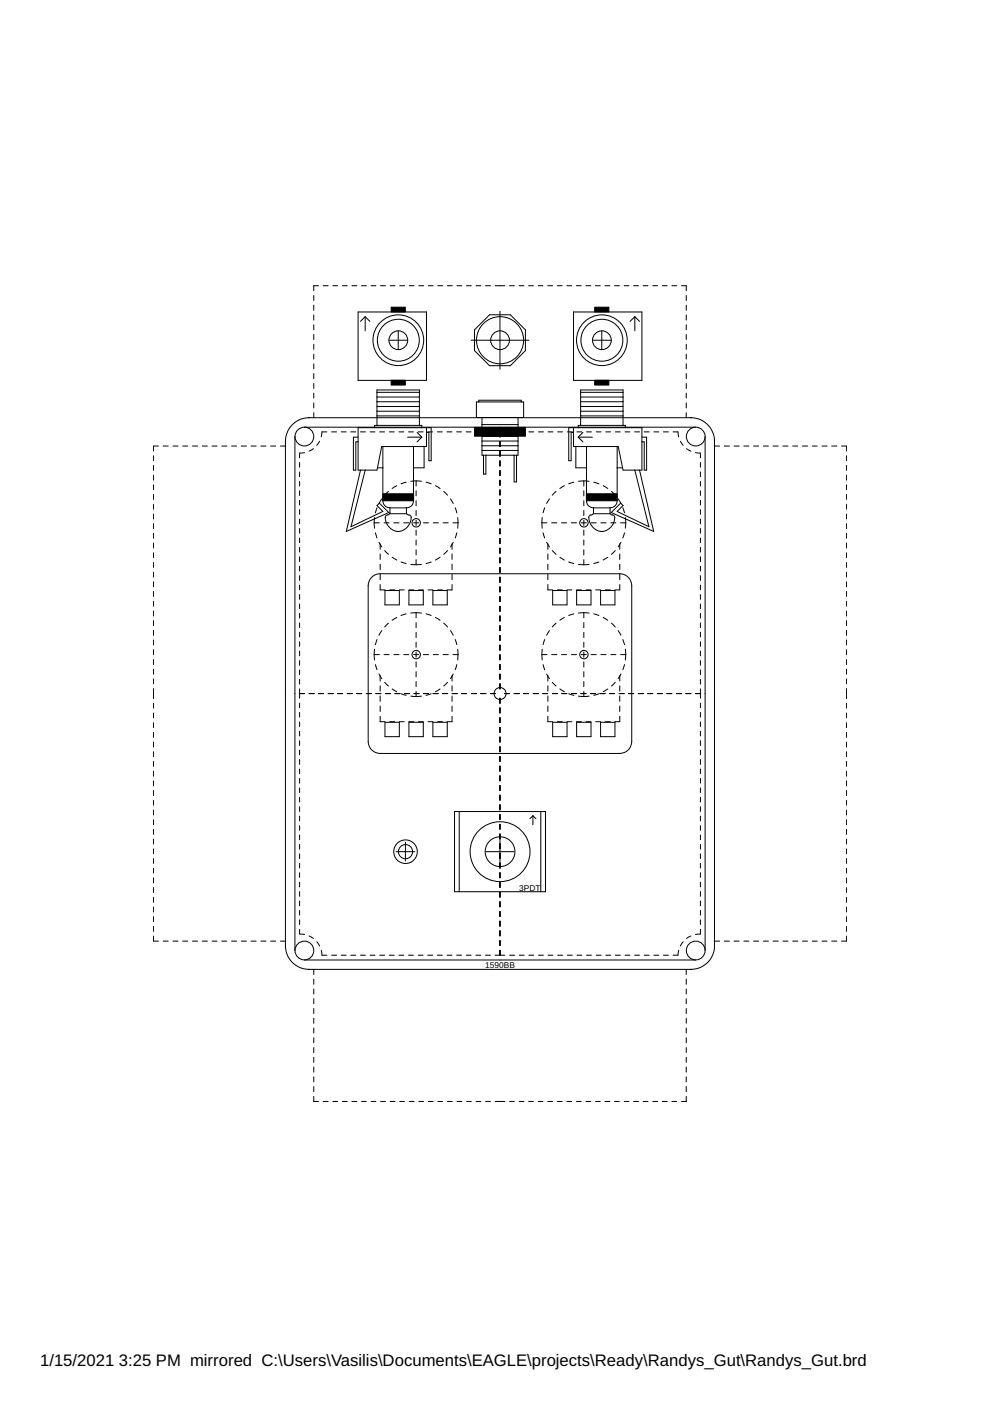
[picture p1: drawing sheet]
<svg xmlns="http://www.w3.org/2000/svg" width="210mm" height="297mm" viewBox="0 0 210 297" stroke-linecap="round" stroke-linejoin="round" font-family="sans-serif">
<defs><g id="words">
<g font-size="3.5">
<text x="8.5" y="289.6">1/15/2021</text>
<text x="25.2" y="289.6">3:25 PM mirrored C:\Users\Vasilis\Documents\EAGLE\projects\Ready\Randys_Gut\Randys_Gut.brd</text>
</g>
<g font-size="1.8">
<text x="110.1" y="188.8">3PDT</text>
<text x="102.8" y="205.2">1590BB</text>
</g>
</g></defs>
<g fill="none" stroke="#000" stroke-width=".21">
<path d="M66.5 62.6v1.1M66.5 64.7v1.1M66.5 66.8v1.1M66.5 68.9v1M66.5 70.9v1.1M66.5 73v1.1M66.5 75.1v1M66.5 77.1v1.1M66.5 79.2v1.1M67.5 60.6h-1v1M68.5 60.6h1.1M70.6 60.6h1"/>
<path d="M72.6 60.6h1M74.6 60.6h1M75.9 66.1h14.5v14.5h-14.5zM76.6 60.6h1.1M77.4 67.1v3M77.4 67.1l-1 1M77.4 67.1l1 1M78.7 60.6h1M80.7 60.6h1M82.4 72.1h4M82.7 60.6h1M84.4 70.1v4"/>
<path d="M84.8 60.6h1M86.8 60.6h1M88.8 60.6h1M90.8 60.6h1M92.8 60.6h1.1M94.9 60.6h1M96.9 60.6h1M98.9 60.6h1M99.9 72.1h12.3M100.9 60.6h1.1M103 60.6h1M105 60.6h2"/>
<path d="M106 66v12.3M108 60.6h1.1M110.1 60.6h1M112.1 60.6h1M114.1 60.6h1M116.1 60.6h1.1M118.2 60.6h1M120.2 60.6h1M121.6 66.1h14.5v14.5h-14.5zM122.2 60.6h1M124.2 60.6h1.1M125.6 72.1h4"/>
<path d="M126.3 60.6h1M127.6 70.1v4M128.3 60.6h1M130.3 60.6h1M132.3 60.6h1M134.3 60.6h1.1M134.6 67.1v3M134.6 67.1l1 1M134.6 67.1l-1 1M136.4 60.6h1M138.4 60.6h1M140.4 60.6h1.1"/>
<path d="M142.5 60.6h1M144.5 60.6h1v1M145.5 62.6v1.1M145.5 64.7v1.1M145.5 66.8v1.1M145.5 68.9v1M145.5 70.9v1.1M145.5 73v1.1M145.5 75.1v1M145.5 77.1v1.1M145.5 79.2v1.1M32.5 96.6v1.1"/>
<path d="M32.5 98.7v1M33.6 94.6h-1.1v1M34.6 94.6h1.1M36.7 94.6h1M38.7 94.6h1.1M40.8 94.6h1.1M42.9 94.6h1.1M45 94.6h1M47 94.6h1.1M49.1 94.6h1.1M51.2 94.6h1M53.2 94.6h1.1"/>
<path d="M55.3 94.6h1.1M57.4 94.6h1M59.5 94.6h1M62.5 92.6v108.9M63.5 98.1v1M64.5 90.6h83M64.6 96l-1.1 .1v1M65.5 88.6h81.1M65.5 88.6a5 5 0 0 0-5 5v106.9a5 5 0 0 0 5 5M66.4 95.1l-.9 .6M66.5 81.3v1.1M66.5 83.4v1"/>
<path d="M66.5 85.4v1.1M66.5 87.5v1.1M67.8 93.6l-.6 .8M69.3 91.6h-1l-.2 1M70.3 91.6h1.1M72.3 91.6h1.1M74.4 91.6h1M75.9 92.7h-1v7h.5v-6h.5M76.4 91.6h1.1M76.4 99.7l-3 13 9-4-2-2-.5 .5 1.3 1.2-6.8 3.3 3-12M78.5 91.6h1M79.4 90.7v-.5h10v.5"/>
<path d="M79.9 90.2v-7.5h9v7.5M79.9 88.2h9M79.9 87.2h9M79.9 86.2h9M79.9 85.2h9M79.9 84.2h9M79.9 83.2h9M80 99.2h1.2M80.5 91.6h1M81.2 94.7v11.5l.3 .9 .5 .4 .7 .2M82.5 91.6h1.1M84.6 91.6h1"/>
<path d="M86.4 92.7h3M86.6 91.6h1.1M87.7 94.7l-.1 11.8a1.48 1.48 0 0 1-1.4 1.2M88.4 91.7l1 1M88.7 91.6h1M89.4 92.7l-1 1M89.9 94.7v4.5h-2.2M90.4 91.7h.5v6h.5v-7h-15.5v9h4l.1-.5M90.4 90.7v4h-9.5l-.9 4.5M90.7 91.6h1M92.7 91.6h1.1M94.8 91.6h1"/>
<path d="M96.8 91.6h1.1M98.8 91.6h1.1M100.9 91.6h1M101 85.2h10v3.3h-10zM101.5 85.2v-.3h9v.3M102.2 91.5h7.6M102.2 88.5v8h7.6v-8M102.2 92.5h7.6M102.2 93.5h7.6M102.2 94.5h7.6M102.2 95.5h7.6M102.2 90h7.6"/>
<path d="M102.5 96.5v4h.5v-4M106 91.6v1M106 93.6v1.1M106 95.7v1M106 97.7v1.1M106 99.8v1M109 96.5v5.7h.5v-5.7M110.1 91.6h1M112.1 91.6h1.1M114.2 91.6h1M116.2 91.6h1M118.2 91.6h1.1"/>
<path d="M120.3 91.6h1M121.6 90.7v4h9.5l.9 4.5M121.6 91.7h-.5v6h-.5v-7h15.5v9h-4l-.1-.5M122.1 94.7v4.5h2.3M122.3 91.6h1.1M122.6 90.7v-.5h10v.5M122.6 92.7h3M122.6 92.7l1 1M123.1 90.2v-7.5h9v7.5M123.1 88.2h9M123.1 87.2h9M123.1 86.2h9"/>
<path d="M123.1 85.2h9M123.1 84.2h9M123.1 83.2h9M123.6 91.7l-1 1M124.4 94.7v11.5l.1 .6a1.41 1.41 0 0 0 1.3 .9M124.4 91.6h1M126.4 91.6h1M128.4 91.6h1.1M130.5 91.6h1M130.9 94.7v11.5l-.4 .9-.5 .4-.7 .2M130.9 99.2h1.1M132.5 91.6h1.1"/>
<path d="M134.6 91.6h1M134.6 99.7l3 12-6.7-3.3 1.2-1.2-.5-.5-2 2 9 4-3-13M136.1 92.7h1v7h-.5v-6h-.5M136.6 91.6h1M138.6 91.6h1.1M140.7 91.6h1M142.7 91.6h1l.2 1M144.3 93.6l.5 .8M145.5 81.3v1.1M145.5 83.4v1M145.5 85.4v1.1M145.5 87.5v1.1"/>
<path d="M145.6 95.1l.9 .6M146.5 88.6a5 5 0 0 1 5 5v106.9a5 5 0 0 1-5 5M147.4 96l1.1 .1v1M148.5 98.1v1M149.5 92.6v108.9M151.5 94.6h1.1M153.6 94.6h1M155.6 94.6h1.1M157.7 94.6h1.1M159.8 94.6h1M161.9 94.6h1M163.9 94.6h1.1"/>
<path d="M166 94.6h1.1M168.1 94.6h1M170.1 94.6h1.1M172.2 94.6h1.1M174.3 94.6h1M176.3 94.6h1.1M178.4 94.6h1.1v1M179.5 96.6v1.1M179.5 98.7v1M32.5 100.7v1.1M32.5 102.8v1M32.5 104.8v1.1"/>
<path d="M32.5 106.9v1.1M32.5 109v1M32.5 111v1.1M32.5 113.1v1M32.5 115.1v1.1M32.5 117.2v1.1M32.5 119.3v1M63.5 100.1v1M63.5 102.1v1M63.5 104.1v1M63.5 106.1v1M63.5 108.1v1"/>
<path d="M63.5 110.1v1M63.5 112.1v1M63.5 114.1v1M63.5 116.1v1M63.5 118v1.1M79.3 110.8l.1 1.2M79.3 110.8h1.1M79.4 109.7l-.1 1.1M79.6 113l.3 1.1M79.9 107.7l-.3 1M80.3 115l.6 1M80.6 115.3v1.2"/>
<path d="M80.6 117.5v1.1M80.6 119.6v1.2M80.9 105.8l-.6 .9M81.4 110.8h1.1M81.6 116.7l.8 .8M82.4 104.2l-.8 .8M82.7 107.7v1.1l-.2 .3-.6 .2a2.25 2.25 0 0 0 1 2.8 2.7 2.7 0 0 0 3 .1 2.7 2.7 0 0 0 1.2-2.8l-.7-.3-.2-.3v-1.1M82.7 107.7h3.5M82.7 108.9h3.5M83.1 118.2l1 .5M83.5 110.8h1.1M84.1 103l-1 .6"/>
<path d="M85 119.1l1.1 .4M85.6 110.8h1.1M86.1 102.2l-1.1 .4M87.1 119.7h1.1M87.7 110.8h1.1M88.2 102h1.2M88.2 102h-1.1M88.2 102v1.1M88.2 104.1v1M88.2 106.2v1M88.2 108.2v1.1M88.2 110.3v1.1"/>
<path d="M88.2 112.4v1.1M88.2 114.5v1.1M88.2 116.6v1.1M88.2 118.7v1M89.4 119.7h-1.2M89.8 110.8h1M90.3 102.2l1.1 .4M91.4 119.1l-1.1 .4M91.9 110.8h1M92.3 103l1 .6M93.3 118.2l-1 .5M93.9 110.8h1.1"/>
<path d="M94.1 104.2l.8 .8M94.9 116.7l-.8 .8M95.5 105.8l.6 .9M95.8 115.3v1.2M95.8 117.5v1.1M95.8 119.6v1.2M96 110.8h1.1M96.1 115l-.6 1M96.5 107.7l.4 1M96.9 113l-.4 1.1M97 109.7l.1 1.1M97.1 110.8l-.1 1.2"/>
<path d="M106 101.8v1.1M106 103.9v1M106 105.9v1.1M106 108v1.1M106 110.1v1M106 112.1v1.1M106 114.2v1M106 116.2v1.1M106 118.3v1M114.9 110.8l.1 1.2M114.9 110.8h1.1M115 109.7l-.1 1.1"/>
<path d="M115.1 113l.4 1.1M115.5 107.7l-.4 1M115.9 115l.6 1M116.2 115.3v1.2M116.2 117.5v1.1M116.2 119.6v1.2M116.5 105.8l-.6 .9M117 110.8h1.1M117.1 116.7l.8 .8M117.9 104.2l-.8 .8M118.7 118.2l1 .5M119.1 110.8h1"/>
<path d="M119.7 103l-1 .6M120.6 119.1l1.1 .4M121.2 110.8h1M121.7 102.2l-1.1 .4M122.6 119.7h1.2M123.2 110.8h1.1M123.8 102h1.1M123.8 102h-1.2M123.8 102v1.1M123.8 104.1v1M123.8 106.2v1M123.8 108.2v1.1"/>
<path d="M123.8 110.3v1.1M123.8 112.4v1.1M123.8 114.5v1.1M123.8 116.6v1.1M123.8 118.7v1M124.9 119.7h-1.1M125.3 110.8h1.1M125.8 107.7v1.1l-.2 .3-.5 .2a2.25 2.25 0 0 0 1 2.8 2.69 2.69 0 0 0 3 .1 2.69 2.69 0 0 0 1.1-2.8l-.8-.4-.1-1.3M125.8 107.7h3.5M125.8 108.9h3.5M125.9 102.2l1.1 .4M127 119.1l-1.1 .4"/>
<path d="M127.4 110.8h1.1M127.9 103l1 .6M128.9 118.2l-1 .5M129.5 110.8h1.1M129.6 104.2l.9 .8M130.5 116.7l-.9 .8M131.1 105.8l.6 .9M131.4 115.3v1.2M131.4 117.5v1.1M131.4 119.6v1.2M131.6 110.8h1.1M131.7 115l-.6 1"/>
<path d="M132.1 107.7l.3 1M132.4 113l-.3 1.1M132.6 109.7l.1 1.1M132.7 110.8l-.1 1.2M148.5 100.1v1M148.5 102.1v1M148.5 104.1v1M148.5 106.1v1M148.5 108.1v1M148.5 110.1v1M148.5 112.1v1M148.5 114.1v1"/>
<path d="M148.5 116.1v1M148.5 118v1.1M179.5 100.7v1.1M179.5 102.8v1M179.5 104.8v1.1M179.5 106.9v1.1M179.5 109v1M179.5 111v1.1M179.5 113.1v1M179.5 115.1v1.1M179.5 117.2v1.1M179.5 119.3v1"/>
<path d="M32.5 121.3v1.1M32.5 123.4v1M32.5 125.4v1.1M32.5 127.5v1M32.5 129.5v1.1M32.5 131.6v1.1M32.5 133.6v1.1M32.5 135.7v1.1M32.5 137.8v1M32.5 139.8v1.1M63.5 120.1v1M63.5 122v1.1"/>
<path d="M63.5 124.1v1M63.5 126v1.1M63.5 128.1v1M63.5 130v1M63.5 132.1v1M63.5 134v1M63.5 136.1v1M63.5 138v1M78.7 122.6l1-.8 .9-.2h50.8a2.54 2.54 0 0 1 2.5 2.6v33a2.54 2.54 0 0 1-2.5 2.5h-50.8a2.54 2.54 0 0 1-2.5-2.5v-33l.1-.9zM79.3 138.8l.1 1.1M79.3 138.8h1.1M79.4 137.6l-.1 1.2"/>
<path d="M79.9 135.6l-.3 1.1M80.6 123.9v1.2h1M80.6 121.8v1.1M80.9 133.7l-.6 1M81.4 138.8h1.1M81.6 125.2h3.1v3h-3.1zM82.4 132.1l-.8 .8M82.6 125.1h1.1M83.5 138.8h1.1M84.1 130.9l-1 .6M84.7 125.1h1M85.6 138.8h1.1"/>
<path d="M86.1 130.2l-1.1 .3M86.7 125.1h1M86.7 125.2h3v3h-3zM87.7 138.8h1.1M88.2 129.9l1.2 .1M88.2 129.9l-1.1 .1M88.2 129.9v1.1M88.2 132v1.1M88.2 134.1v1.1M88.2 136.2v1M88.2 138.2v1.1M88.7 125.1h1"/>
<path d="M89.8 138.8h1M90.3 130.2l1.1 .3M90.8 125.1h1M91.8 125.2h3v3h-3zM91.9 138.8h1M92.3 130.9l1 .6M92.8 125.1h1M93.9 138.8h1.1M94.1 132.1l.8 .8M95.5 133.7l.6 1M95.8 123.9v1.2h-1M95.8 121.8v1.1"/>
<path d="M96 138.8h1.1M96.5 135.6l.4 1.1M97 137.6l.1 1.2M97.1 138.8l-.1 1.1M106 120.3v1.1M106 122.4v1M106 124.4v1.1M106 126.5v1.1M106 128.5v1.1M106 130.6v1.1M106 132.7v1M106 134.7v1.1"/>
<path d="M106 136.8v1M106 138.8v1.1M114.9 138.8l.1 1.1M114.9 138.8h1.1M115 137.6l-.1 1.2M115.5 135.6l-.4 1.1M116.2 121.8v1.1M116.2 123.9v1.2h1M116.5 133.7l-.6 1M117 138.8h1.1M117.2 125.2h3v3h-3zM117.9 132.1l-.8 .8"/>
<path d="M118.2 125.1h1M119.1 138.8h1M119.7 130.9l-1 .6M120.2 125.1h1M121.2 138.8h1M121.7 130.2l-1.1 .3M122.2 125.1h1.1M122.3 125.2h3v3h-3zM123.2 138.8h1.1M123.8 129.9l1.1 .1M123.8 129.9l-1.2 .1M123.8 129.9v1.1"/>
<path d="M123.8 132v1.1M123.8 134.1v1.1M123.8 136.2v1M123.8 138.2v1.1M124.3 125.1h1M125.3 138.8h1.1M125.9 130.2l1.1 .3M126.3 125.1h1M127.3 125.2h3.1v3h-3.1zM127.4 138.8h1.1M127.9 130.9l1 .6M128.3 125.1h1.1"/>
<path d="M129.5 138.8h1.1M129.6 132.1l.9 .8M131.1 133.7l.6 1M131.4 121.8v1.1M131.4 123.9v1.2h-1M131.6 138.8h1.1M132.1 135.6l.3 1.1M132.6 137.6l.1 1.2M132.7 138.8l-.1 1.1M148.5 120.1v1M148.5 122v1.1M148.5 124.1v1"/>
<path d="M148.5 126v1.1M148.5 128.1v1M148.5 130v1M148.5 132.1v1M148.5 134v1M148.5 136.1v1M148.5 138v1M179.5 121.3v1.1M179.5 123.4v1M179.5 125.4v1.1M179.5 127.5v1M179.5 129.5v1.1"/>
<path d="M179.5 131.6v1.1M179.5 133.6v1.1M179.5 135.7v1.1M179.5 137.8v1M179.5 139.8v1.1M32.5 141.9v1M32.5 143.9v1.1M32.5 146v2.1M32.5 149.1v1.1M32.5 151.2v1M32.5 153.2v1.1M32.5 155.3v1"/>
<path d="M32.5 157.3v1.1M32.5 159.4v1M63.5 147h1M63.5 140.1v1M63.5 142v1M63.5 144v1.1M63.5 146v2M63.5 149.1v1M63.5 151v1M63.5 153.1v1M63.5 155v1M63.5 157v1.1"/>
<path d="M63.5 159v1M65.6 147h1M67.6 147h1M69.6 147h1M71.6 147h1M73.6 147h1.1M75.7 147h1M77.7 147h1M79.6 140.9l.3 1.1M79.7 147h1M80.3 142.9l.6 1M80.6 151.8v1.2h1"/>
<path d="M80.6 143.2v1.2M80.6 145.4v1.1M80.6 147.6v1.1M80.6 149.7v1.2M81.6 144.7l.8 .8M81.6 153.1h3.1v3.1h-3.1zM81.7 147h1.1M82.6 153h1.1M83.1 146.1l1 .6M83.8 147h1M84.7 153h1M85 147.1l1.1 .3"/>
<path d="M85.8 147h1M86.7 153h1M86.7 153.1h3v3.1h-3zM87.1 147.6l1.1 .1M87.8 147h1M88.2 140.3v1.1M88.2 142.4v1.1M88.2 144.5v1.1M88.2 146.6v1.1M88.7 153h1M89.4 147.6l-1.2 .1M89.8 147h1"/>
<path d="M90.8 153h1M91.4 147.1l-1.1 .3M91.8 153.1h3v3.1h-3zM91.8 147h1.1M92.8 153h1M93.3 146.1l-1 .6M93.9 147h1M94.9 144.7l-.8 .8M95.8 151.8v1.2h-1M95.8 143.2v1.2M95.8 145.4v1.1M95.8 147.6v1.1"/>
<path d="M95.8 149.7v1.2M95.9 147h1M96.1 142.9l-.6 1M96.9 140.9l-.4 1.1M97.9 147h1M99.9 147h1.1M102 147h1M104 147h1M106 140.9v1M106 142.9v1.1M106 145v1M106 148v1.1"/>
<path d="M106 150.1v1.1M106 152.2v1M106 154.2v1.1M106 156.3v1M106 158.3v1.1M107 147h1M109 147h1.1M111.1 147h1M113.1 147h1M115.1 147h1M115.1 140.9l.4 1.1M115.9 142.9l.6 1"/>
<path d="M116.2 143.2v1.2M116.2 145.4v1.1M116.2 147.6v1.1M116.2 149.7v1.2M116.2 151.8v1.2h1M117.1 144.7l.8 .8M117.1 147h1.1M117.2 153.1h3v3.1h-3zM118.2 153h1M118.7 146.1l1 .6M119.1 147h1.1M120.2 153h1"/>
<path d="M120.6 147.1l1.1 .3M121.2 147h1M122.2 153h1.1M122.3 153.1h3v3.1h-3zM122.6 147.6l1.2 .1M123.2 147h1M123.8 140.3v1.1M123.8 142.4v1.1M123.8 144.5v1.1M123.8 146.6v1.1M124.3 153h1M124.9 147.6l-1.1 .1"/>
<path d="M125.2 147h1M126.3 153h1M127 147.1l-1.1 .3M127.2 147h1.1M127.3 153.1h3.1v3.1h-3.1zM128.3 153h1.1M128.9 146.1l-1 .6M129.3 147h1M130.5 144.7l-.9 .8M131.3 147h1M131.4 143.2v1.2M131.4 145.4v1.1"/>
<path d="M131.4 147.6v1.1M131.4 149.7v1.2M131.4 151.8v1.2h-1M131.7 142.9l-.6 1M132.4 140.9l-.3 1.1M133.3 147h1M135.3 147h1.1M137.4 147h1M139.4 147h1M141.4 147h1M143.4 147h1.1M145.5 147h1"/>
<path d="M147.5 147h1M148.5 140.1v1M148.5 142v1M148.5 144v1.1M148.5 146v2M148.5 149.1v1M148.5 151v1M148.5 153.1v1M148.5 155v1M148.5 157v1.1M148.5 159v1M179.5 141.9v1"/>
<path d="M179.5 143.9v1.1M179.5 146v2.1M179.5 149.1v1.1M179.5 151.2v1M179.5 153.2v1.1M179.5 155.3v1M179.5 157.3v1.1M179.5 159.4v1M32.5 161.4v1.1M32.5 163.5v1.1M32.5 165.6v1M32.5 167.6v1.1"/>
<path d="M32.5 169.7v1M32.5 171.7v1.1M32.5 173.8v1.1M32.5 175.9v1M32.5 177.9v1.1M32.5 180v1M63.5 161v1.1M63.5 163v1M63.5 165v1.1M63.5 167v1M63.5 169v1M63.5 171v1"/>
<path d="M63.5 173v1M63.5 175v1M63.5 177v1M63.5 179v1M86 178.6v4M96.4 172.1h19.3v17h-19.3zM97.4 172.1v17M106 160.4v1M106 162.4v1.1M106 164.5v1M106 166.5v1.1M106 168.6v1.1"/>
<path d="M106 170.6v1.1M106 172.7v1.1M106 174.8v1M106 176.8v7.2M113 173v1.9M113 173l-.6 .6M113 173l.6 .6M114.7 172.1v17M148.5 161v1.1M148.5 163v1M148.5 165v1.1M148.5 167v1"/>
<path d="M148.5 169v1M148.5 171v1M148.5 173v1M148.5 175v1M148.5 177v1M148.5 179v1M179.5 161.4v1.1M179.5 163.5v1.1M179.5 165.6v1M179.5 167.6v1.1M179.5 169.7v1M179.5 171.7v1.1"/>
<path d="M179.5 173.8v1.1M179.5 175.9v1M179.5 177.9v1.1M179.5 180v1M32.5 182v1.1M32.5 184.1v1M32.5 186.1v1.1M32.5 188.2v1.1M32.5 190.2v1.1M32.5 192.3v1.1M32.5 194.4v1M32.5 196.4v1.1"/>
<path d="M32.5 198.5v1h1.1M34.6 199.5h1.1M36.7 199.5h1M38.7 199.5h1.1M40.8 199.5h1.1M42.9 199.5h1.1M45 199.5h1M47 199.5h1.1M49.1 199.5h1.1M51.2 199.5h1M53.2 199.5h1.1M55.3 199.5h1.1"/>
<path d="M57.4 199.5h1M59.5 199.5h1M63.5 197v1l1.1 .1M63.5 181v1M63.5 183v1M63.5 185v1M63.5 187v1M63.5 189v1M63.5 191v1M63.5 193v1M63.5 195v1M65.5 198.4l.9 .6"/>
<path d="M67.2 199.7l.6 .9M83.9 180.6h4M103 180.6h6M106 185v1.1M106 187.1v1.1M106 189.1v1.1M106 191.2v1.1M106 193.3v1M106 195.3v1.1M106 197.4v1M106 199.4v1.1M144.8 199.7l-.5 .9"/>
<path d="M146.5 198.4l-.9 .6M148.5 197v1l-1.1 .1M148.5 181v1M148.5 183v1M148.5 185v1M148.5 187v1M148.5 189v1M148.5 191v1M148.5 193v1M148.5 195v1M151.5 199.5h1.1M153.6 199.5h1"/>
<path d="M155.6 199.5h1.1M157.7 199.5h1.1M159.8 199.5h1M161.9 199.5h1M163.9 199.5h1.1M166 199.5h1.1M168.1 199.5h1M170.1 199.5h1.1M172.2 199.5h1.1M174.3 199.5h1M176.3 199.5h1.1M179.5 182v1.1"/>
<path d="M179.5 184.1v1M179.5 186.1v1.1M179.5 188.2v1.1M179.5 190.2v1.1M179.5 192.3v1.1M179.5 194.4v1M179.5 196.4v1.1M179.5 198.5v1h-1.1M64.5 203.5h83M65.5 205.5h81.1M66.5 205.5v1.1M66.5 207.6v1.1"/>
<path d="M66.5 209.7v1M66.5 211.8v1M66.5 213.8v1.1M66.5 215.9v1.1M66.5 218v1M68.1 201.5l.2 1h1M70.3 202.5h1.1M72.3 202.5h1.1M74.4 202.5h1M76.4 202.5h1.1M78.5 202.5h1M80.5 202.5h1"/>
<path d="M82.5 202.5h1.1M84.6 202.5h1M86.6 202.5h1.1M88.7 202.5h1M90.7 202.5h1M92.7 202.5h1.1M94.8 202.5h1M96.8 202.5h1.1M98.8 202.5h1.1M100.9 202.5h1M102.9 202.5h1.1M105 202.5h2"/>
<path d="M106 201.5v1M108.1 202.5h1M110.1 202.5h1M112.1 202.5h1.1M114.2 202.5h1M116.2 202.5h1M118.2 202.5h1.1M120.3 202.5h1M122.3 202.5h1.1M124.4 202.5h1M126.4 202.5h1M128.4 202.5h1.1"/>
<path d="M130.5 202.5h1M132.5 202.5h1.1M134.6 202.5h1M136.6 202.5h1M138.6 202.5h1.1M140.7 202.5h1M143.9 201.5l-.2 1h-1M145.5 205.5v1.1M145.5 207.6v1.1M145.5 209.7v1M145.5 211.8v1M145.5 213.8v1.1"/>
<path d="M145.5 215.9v1.1M145.5 218v1M66.5 220v1.1M66.5 222.1v1.1M66.5 224.2v1M66.5 226.3v1M66.5 228.3v1.1M66.5 230.4v1.1M66.5 232.5v1h1M68.5 233.5h1.1M70.6 233.5h1M72.6 233.5h1"/>
<path d="M74.6 233.5h1M76.6 233.5h1.1M78.7 233.5h1M80.7 233.5h1M82.7 233.5h1M84.8 233.5h1M86.8 233.5h1M88.8 233.5h1M90.8 233.5h1M92.8 233.5h1.1M94.9 233.5h1M96.9 233.5h1"/>
<path d="M98.9 233.5h1M100.9 233.5h1.1M103 233.5h1M105 233.5h2M108 233.5h1.1M110.1 233.5h1M112.1 233.5h1M114.1 233.5h1M116.1 233.5h1.1M118.2 233.5h1M120.2 233.5h1M122.2 233.5h1"/>
<path d="M124.2 233.5h1.1M126.3 233.5h1M128.3 233.5h1M130.3 233.5h1M132.3 233.5h1M134.3 233.5h1.1M136.4 233.5h1M138.4 233.5h1M140.4 233.5h1.1M142.5 233.5h1M145.5 220v1.1M145.5 222.1v1.1"/>
<path d="M145.5 224.2v1M145.5 226.3v1M145.5 228.3v1.1M145.5 230.4v1.1M145.5 232.5v1h-1"/>
<circle cx="84.5" cy="72.1" r="4.4"/>
<circle cx="84.5" cy="72.1" r="5.4"/>
<circle cx="84.5" cy="72.1" r="1.99"/>
<circle cx="106" cy="72.1" r="5.8"/>
<circle cx="106" cy="72.1" r="5"/>
<circle cx="106" cy="72.1" r="1.99"/>
<circle cx="127.6" cy="72.1" r="4.4"/>
<circle cx="127.6" cy="72.1" r="5.4"/>
<circle cx="127.6" cy="72.1" r="1.99"/>
<circle cx="64.5" cy="92.6" r="1.99"/>
<circle cx="147.5" cy="92.6" r="1.99"/>
<circle cx="88.2" cy="110.8" r=".89"/>
<circle cx="123.8" cy="110.8" r=".89"/>
<circle cx="88.2" cy="138.8" r=".89"/>
<circle cx="123.8" cy="138.8" r=".89"/>
<circle cx="106" cy="147" r="1.27"/>
<circle cx="86" cy="180.6" r="2.5"/>
<circle cx="86" cy="180.6" r="1.5"/>
<circle cx="106" cy="180.6" r="6.4"/>
<circle cx="106" cy="180.6" r="3.2"/>
<circle cx="64.5" cy="201.5" r="1.99"/>
<circle cx="147.5" cy="201.5" r="1.99"/>
</g>
<path d="M82.9 65.1h3v1h-3zM126.1 65.1h3v1h-3zM82.9 80.6h3v1h-3zM100.6 90.6h10.8v1.9h-10.8zM126.1 80.6h3v1h-3zM81.2 104.7h6.5v1.5h-6.5zM124.3 104.7h6.6v1.5h-6.6z" fill="#000" stroke="#000" stroke-width=".21"/>
<use href="#words"/>
</svg>
